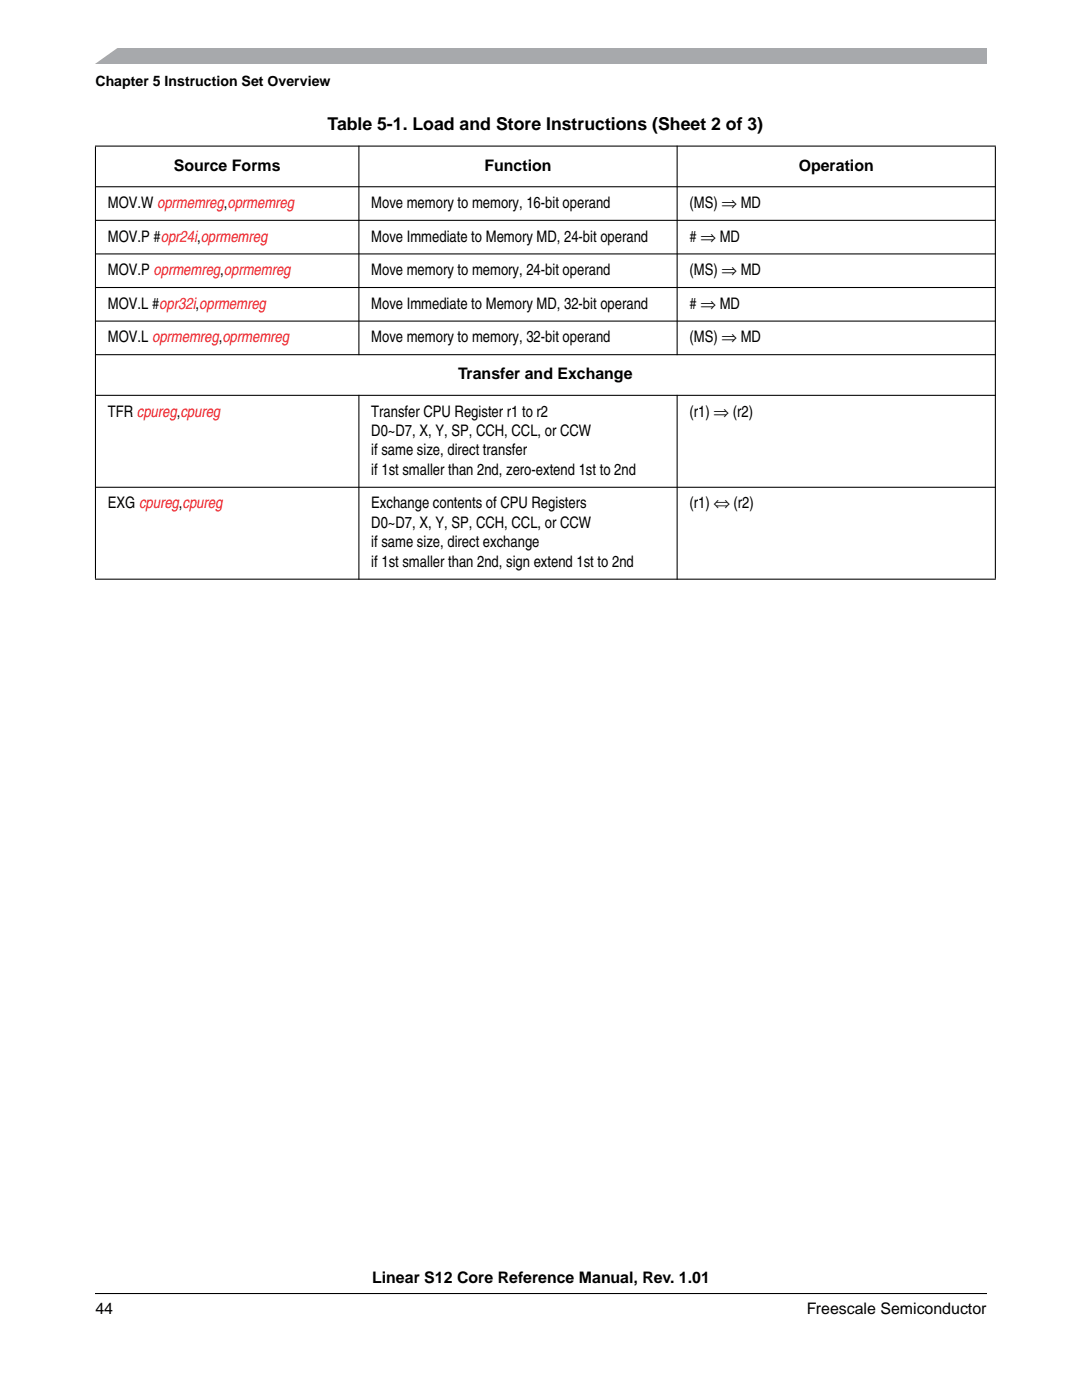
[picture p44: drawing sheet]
<svg xmlns="http://www.w3.org/2000/svg" width="216mm" height="279mm" viewBox="0 0 216 279" stroke-linecap="round" stroke-linejoin="round" font-family="sans-serif">
<defs><g id="words">
<text font-size="3.5" x="65.4" y="25.9">Table 5-1. Load and Store Instructions (Sheet 2 of 3)</text>
<g font-size="3.2">
<text x="34.7" y="34.1">Source Forms</text>
<text x="96.7" y="34.1">Function</text>
<text x="159.4" y="34.1">Operation</text>
<text x="21.5" y="41.5">MOV.W oprmemreg,oprmemreg</text>
<text x="74.1" y="41.5">Move memory to memory, 16-bit operand</text>
<text x="137.6" y="41.5">(MS) ⇒ MD</text>
<text x="21.5" y="48.2">MOV.P #opr24i,oprmemreg</text>
<text x="74.1" y="48.2">Move Immediate to Memory MD, 24-bit operand</text>
<text x="137.6" y="48.2"># ⇒ MD</text>
<text x="21.5" y="54.9">MOV.P oprmemreg,oprmemreg</text>
<text x="74.1" y="54.9">Move memory to memory, 24-bit operand</text>
<text x="137.6" y="54.9">(MS) ⇒ MD</text>
<text x="21.5" y="61.6">MOV.L #opr32i,oprmemreg</text>
<text x="74.1" y="61.6">Move Immediate to Memory MD, 32-bit operand</text>
<text x="137.6" y="61.6"># ⇒ MD</text>
<text x="21.5" y="68.3">MOV.L oprmemreg,oprmemreg</text>
<text x="74.1" y="68.3">Move memory to memory, 32-bit operand</text>
<text x="137.6" y="68.3">(MS) ⇒ MD</text>
<text x="91.4" y="75.7">Transfer and Exchange</text>
<text x="21.5" y="83.1">TFR cpureg,cpureg</text>
<text x="74.1" y="83.1">Transfer CPU Register r1 to r2</text>
<text x="137.6" y="83.1">(r1) ⇒ (r2)</text>
<text x="74.1" y="87">D0~D7, X, Y, SP, CCH, CCL, or CCW</text>
<text x="74.1" y="90.9">if same size, direct transfer</text>
<text x="74.1" y="94.8">if 1st smaller than 2nd, zero-extend 1st to 2nd</text>
<text x="21.5" y="101.5">EXG cpureg,cpureg</text>
<text x="74.1" y="101.5">Exchange contents of CPU Registers</text>
<text x="137.6" y="101.5">(r1) ⇔ (r2)</text>
<text x="74.1" y="105.4">D0~D7, X, Y, SP, CCH, CCL, or CCW</text>
<text x="74.1" y="109.2">if same size, direct exchange</text>
<text x="74.1" y="113.1">if 1st smaller than 2nd, sign extend 1st to 2nd</text>
<text x="74.3" y="256.1">Linear S12 Core Reference Manual, Rev. 1.01</text>
<text x="19" y="262.3">44</text>
<text x="161" y="262.3">Freescale Semiconductor</text>
</g>
<text font-size="2.8" x="19" y="17.2">Chapter 5 Instruction Set Overview</text>
</g></defs>
<path d="M19 9.6h177.8v3.1h-177.8z" fill="#a7a9ac"/>
<g fill="#fff">
<path d="M17.1 9.2h6.8l-5.3 3.8h-1.5z"/>
<path d="M19 258.2h177.8z"/>
</g>
<path d="M19 257.2h177.8v2.3h-177.8z" fill="#fff"/>
<path d="M19 258.2h177.8" fill="none" stroke="#000" stroke-width=".21"/>
<g fill="#000" stroke="#000" stroke-width=".21">
<path d="M19 29.2h179.7zM19 37.3h179.7zM19 44h179.7zM19 50.7h179.7zM19 57.4h179.7zM71.6 29.1v41.8zM135.1 29.1v41.8zM19 64.1h179.7zM19 70.8h179.7zM19 78.9h179.7zM19 97.2h179.7zM19 29.2v86.3z"/>
<path d="M71.6 78.8v36.9zM135.1 78.8v36.9zM198.6 29.2v86.3zM19 115.6h179.7z"/>
</g>
<use href="#words"/>
</svg>
